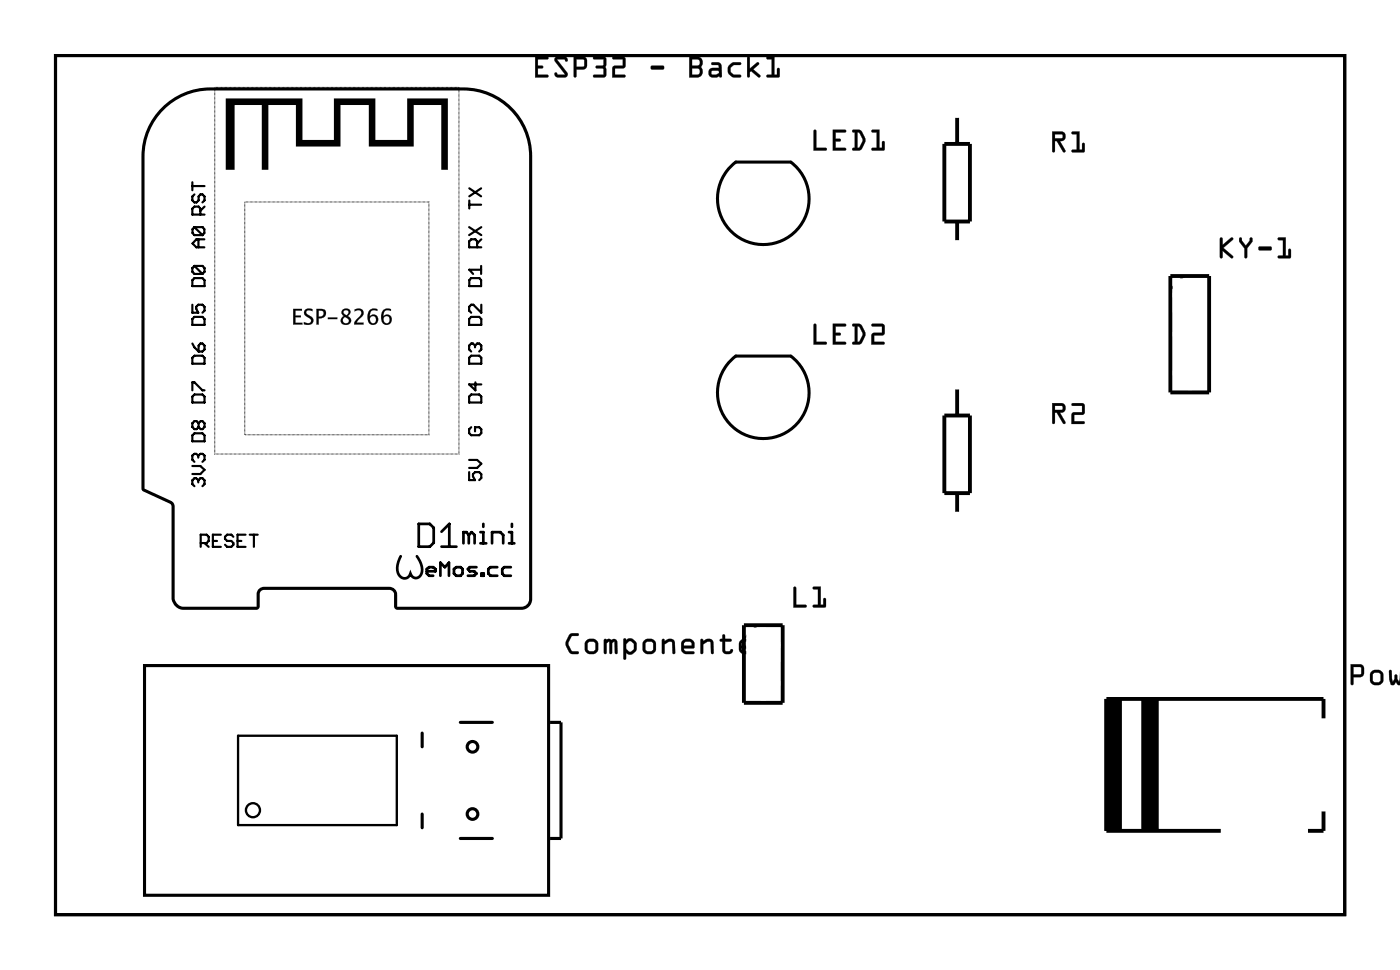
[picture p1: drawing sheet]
<svg xmlns="http://www.w3.org/2000/svg" width="92mm" height="63mm" viewBox="0 0 92 63" stroke-linecap="round" stroke-linejoin="round" font-family="sans-serif">
<g fill="none" stroke="#000" stroke-width=".2">
<path d="M3.6 3.6h84.5v56.3h-84.5zM47.8 11l.4-.4h3.6a3 3 0 0 1 .5 4.3 3 3 0 0 1-4.2 .4 3 3 0 0 1-.3-4.3zM47.8 23.7l.4-.4h3.6a3 3 0 0 1 .5 4.3 3 3 0 0 1-4.2 .4 3 3 0 0 1-.3-4.3zM9.5 43.6h26.4v15h-26.4zM27.7 48v.9M27.7 53.3v.9M30.2 54.9h2.1M30.2 47.3h2.1M36 47.3h.8v7.6h-.8"/>
<circle cx="31" cy="53.3" r=".35"/>
<circle cx="31" cy="48.9" r=".35"/>
</g>
<g fill="#000">
<path d="M14.8 6.4h5v2.8h2.1v-2.8h2.7v2.8h2.1v-2.8h2.6v4.7h-.4v-4.2h-1.8v2.7h-2.9v-2.7h-1.9v2.7h-2.9v-2.7h-1.8v4.2h-.4v-4.2h-1.8v4.2h-.6z"/>
<path d="M3.6 3.6h84.5v56.3h-84.5zM3.6 3.6v56.3h84.5v-56.3z"/>
<path d="M11 6.9a4.3 4.3 0 0 1 2.8-1h16.6a4.3 4.3 0 0 1 4.3 4.3v29l-.1 .3-.2 .2h-.2h-8.2l-.1-1-.1-.2-.3-.1h-8.2l-.4 .2-.1 1.1h-4.8h-.2l-.2-.2-.2-.3v-6.2l-.2-.2-1.7-.8v-21.8a4.3 4.3 0 0 1 1.5-3.3zM10.3 7.3a4.5 4.5 0 0 0-1 2.9v21.8l.1 .2 1.8 .9v6.1a.83 .83 0 0 0 .8 .7h4.8l.2-.2 .1-1 .2-.1h8.2l.3 .2v.9l.2 .2h8.2a.71 .71 0 0 0 .7-.7v-29a4.5 4.5 0 0 0-4.5-4.5h-16.6a4.5 4.5 0 0 0-3.5 1.6z"/>
<path d="M35.1 3.7h.7a.1 .1 0 0 1 .1 .1 .1 .1 0 0 1-.1 .1h-.6v.4h.3a.1 .1 0 0 1 .1 .1 .1 .1 0 0 1-.1 .1h-.3v.4h.6a.1 .1 0 0 1 .1 .1 .1 .1 0 0 1-.1 .1h-.7zM35.1 3.7v1.4h.8v-.2h-.7v-.4h.3l.1-.1-.1-.1h-.3v-.4h.6l.1-.1zM36.4 3.8l.7-.1 .1 .2a.13 .13 0 0 1-.1 .1 .13 .13 0 0 1-.1-.1h-.5l.7 .8a.21 .21 0 0 1 0 .3 .21 .21 0 0 1-.2 .1h-.5l-.2-.3a.13 .13 0 0 1 .2 0 .13 .13 0 0 1 .1 .1h.4l-.6-.9zM36.4 3.8v.2l.6 .9h-.4l-.2-.1v.1l.2 .2 .5-.1 .1-.2-.7-.9h.5l.1 .1 .1-.1-.2-.2zM37.6 3.7h.7l.2 .3-.1 .5-.6 .1v.4a.1 .1 0 0 1-.1 .1 .1 .1 0 0 1-.1-.1zM37.6 3.7v1.3l.1 .1 .1-.1v-.5h.6v-.5l-.1-.3zM37.8 3.9v.5l.4-.1v-.4zM37.8 3.9h.5v.5h-.5zM38.9 3.7h.6l.2 .2v.5v.6l-.2 .1h-.6a.1 .1 0 0 1-.1-.1 .1 .1 0 0 1 .1-.1h.6v-.4h-.4a.1 .1 0 0 1-.1-.1 .1 .1 0 0 1 .1-.1h.4v-.4h-.6zM38.9 3.7v.2h.7l-.1 .4h-.4l-.1 .1 .1 .1h.4l.1 .4h-.7v.1h.7l.1-.1-.1-.5 .1-.6-.2-.1zM40.1 3.7h.7l.2 .1-.1 .6-.6 .1v.4h.6a.1 .1 0 0 1 .1 .1 .1 .1 0 0 1-.1 .1h-.8l.1-.8h.6v-.4h-.6zM40.1 3.7l.1 .2h.6v.4l-.6 .1-.1 .7h.8v-.2h-.6v-.4l.6-.1 .1-.6-.2-.1zM42.7 4.3h.7l.1 .2-.1 .1h-.7l-.1-.1zM42.7 4.3v.2h.7h.1l-.1-.2zM45.2 3.7h.5a.4 .4 0 0 1 .3 .3 .4 .4 0 0 1-.1 .4l.1 .3a.37 .37 0 0 1-.3 .4h-.5zM45.2 3.7v1.4h.5a.39 .39 0 0 0 .3-.3 .39 .39 0 0 0-.1-.4 .39 .39 0 0 0 .1-.4 .39 .39 0 0 0-.3-.3zM45.3 4.5v.4h.4a.2 .2 0 0 0 .1-.2 .2 .2 0 0 0-.1-.2zM45.3 4.5h.4a.22 .22 0 0 1 .2 .2 .22 .22 0 0 1-.2 .2h-.4zM45.3 3.9v.4h.4a.2 .2 0 0 0 .1-.2 .2 .2 0 0 0-.1-.2zM45.3 3.9h.4a.22 .22 0 0 1 .2 .2 .22 .22 0 0 1-.2 .2h-.4zM46.6 4.1h.4h.2l.1 .9a.09 .09 0 0 1-.1 .1 .09 .09 0 0 1-.1-.1l-.4 .1a.32 .32 0 0 1-.3-.3 .32 .32 0 0 1 .3-.4l.4 .1v-.2h-.5zM46.6 4.1l.1 .1 .4 .1v.2h-.4a.31 .31 0 0 0-.3 .3 .31 .31 0 0 0 .3 .3l.4-.1h.2v-.7l-.2-.2zM46.6 4.7l.1 .2h.2l.2-.1-.1-.2zM46.6 4.6h.5v.2l-.2 .1h-.3zM47.8 4.3l.2-.2h.5a.1 .1 0 0 1 .1 .1 .1 .1 0 0 1-.1 .1h-.4l-.2 .2v.2l.1 .2h.5a.1 .1 0 0 1 .1 .1 .1 .1 0 0 1-.1 .1l-.6-.1a.51 .51 0 0 1-.1-.7zM47.8 4.3l-.1 .2 .1 .4 .2 .1h.5v-.1h-.4l-.2-.2v-.3l.1-.1 .5-.1v-.1h-.5zM49 3.7l.1 .1v.7l.5-.4a.09 .09 0 0 1 .1 0 .09 .09 0 0 1 0 .1l-.4 .3 .5 .4a.1 .1 0 0 1 0 .1 .1 .1 0 0 1-.1 .1l-.5-.4h-.1v.3a.1 .1 0 0 1-.1 .1 .1 .1 0 0 1-.1-.1zM49 3.7v1.3h.1v-.3l.1-.1 .6 .5v-.2l-.5-.4 .4-.4h-.1l-.5 .4v-.7zM50.2 3.7h.5v1.2h.2v-.4a.1 .1 0 0 1 .1-.1 .1 .1 0 0 1 .1 .1v.5l-.8 .1a.1 .1 0 0 1-.1-.1 .1 .1 0 0 1 .1-.1h.3v-1h-.3zM50.2 3.7l.1 .2h.3v1h-.3l-.1 .1 .8 .1v-.6h-.1v.4h-.2v-1.2z"/>
<path d="M35.1 3.7l.8 .1-.1 .1h-.6v.4h.3l.1 .1-.1 .1h-.3v.4h.7v.2h-.8zM36.4 3.8l.6-.1 .2 .2-.1 .1-.1-.1h-.5l.7 .9-.1 .3h-.5l-.3-.2 .1-.2 .1 .2h.5l-.6-.9zM37.6 3.7h.7l.2 .3-.1 .5-.6 .1v.4l-.1 .1-.1-.1zM37.8 3.9v.5l.5-.1v-.4zM38.9 3.7h.6l.2 .1v.6v.5l-.1 .2-.7-.1v-.1h.6v-.4h-.4l-.1-.1 .1-.1h.4v-.4h-.6zM40.1 3.7h.7l.2 .1-.1 .6-.6 .1v.4h.6v.2h-.8l.1-.7 .6-.1v-.4h-.6zM42.7 4.3h.7l.1 .2-.1 .1h-.7l-.1-.1zM45.2 3.7h.5a.39 .39 0 0 1 .3 .3 .39 .39 0 0 1-.1 .4l.1 .3a.36 .36 0 0 1-.3 .4h-.5zM45.3 4.5v.4h.4a.21 .21 0 0 0 .2-.2 .21 .21 0 0 0-.2-.2zM45.3 3.9v.4h.4a.21 .21 0 0 0 .2-.2 .21 .21 0 0 0-.2-.2zM46.6 4.1h.5l.2 .2v.7h-.2l-.4 .1a.31 .31 0 0 1-.3-.3 .31 .31 0 0 1 .3-.4l.4 .1v-.2l-.4-.1zM46.6 4.6l.1 .3h.2l.2-.1v-.2zM47.8 4.3l.2-.2h.6l-.1 .1-.4 .1-.2 .1v.3l.1 .2h.6l-.1 .2h-.4a.49 .49 0 0 1-.3-.8zM49 3.7l.1 .1v.7l.5-.4h.1l-.4 .4 .5 .4v.2l-.6-.4h-.1v.3h-.1zM50.2 3.7h.5v1.2h.2v-.4h.1v.6l-.8-.1 .1-.1h.3v-1h-.3z"/>
<path d="M53.3 8.5l.2 .1v1.1h.6a.1 .1 0 0 1 .1 .1 .1 .1 0 0 1-.1 .1h-.8zM53.3 8.5v1.4l.8-.1v-.1h-.6v-1.1zM54.6 8.5h.7a.1 .1 0 0 1 .1 .1 .1 .1 0 0 1-.1 .1h-.6v.4h.3a.1 .1 0 0 1 .1 .1 .1 .1 0 0 1-.1 .1h-.3v.4h.6a.1 .1 0 0 1 .1 .1 .1 .1 0 0 1-.1 .1h-.7zM54.6 8.5v1.4l.8-.1v-.1h-.7v-.4l.3-.1h.1l-.1-.1h-.3v-.4h.6l.1-.1zM55.8 8.5h.6l.3 .7-.3 .6-.5 .1a.1 .1 0 0 1-.1-.1 .1 .1 0 0 1 .1-.1h.1v-1l-.2-.1zM55.9 8.5v.1l.1 .1v1h-.1l-.1 .1h.5l.4-.4v-.4l-.3-.5zM56.2 8.7v1l.1-.1 .2-.4-.2-.5zM56.2 8.7h.1l.2 .5-.3 .5zM57.1 8.5h.5v1.2h.2v-.4a.1 .1 0 0 1 .1-.1 .1 .1 0 0 1 .1 .1l-.1 .5-.7 .1a.1 .1 0 0 1-.1-.1 .1 .1 0 0 1 .1-.1h.2v-1h-.3zM57.1 8.5v.2h.3v1h-.3v.1h.8v-.6l-.1 .1v.4h-.2v-1.2z"/>
<path d="M53.3 8.5l.2 .1v1.1h.6v.1l-.8 .1zM54.6 8.5h.8l-.1 .2h-.6v.4h.3l.1 .1-.1 .1h-.3v.4h.7v.1l-.8 .1zM55.9 8.5h.5a.8 .8 0 0 1 .1 1.2l-.2 .1h-.5l.1-.1h.1v-1l-.1-.1zM56.2 8.7v1l.3-.5-.2-.5zM57.1 8.5h.5v1.2h.2v-.4l.1-.1v.6h-.8v-.1h.3v-1h-.3z"/>
<path d="M68.9 8.6h.6a.32 .32 0 0 1 .3 .4 .32 .32 0 0 1-.4 .2l.4 .6a.1 .1 0 0 1 0 .2 .11 .11 0 0 1-.2-.1l-.4-.7h-.1v.7a.1 .1 0 0 1-.1 .1 .1 .1 0 0 1-.1-.1zM68.9 8.6l.1 1.4 .1-.1v-.7h.1l.4 .7h.2l-.4-.7a.31 .31 0 0 0 .4-.2 .31 .31 0 0 0-.3-.4zM69.1 8.8v.3l.5-.1v-.2zM69.1 8.8h.5v.2l-.5 .1zM70.2 8.6h.5v1.2h.2v-.4a.1 .1 0 0 1 .1-.1 .1 .1 0 0 1 .1 .1l-.1 .6h-.7a.1 .1 0 0 1-.1-.1 .1 .1 0 0 1 .1-.1h.2v-1h-.3zM70.2 8.6l.1 .2h.3v1h-.3l-.1 .1 .8 .1v-.6h-.1v.4h-.2v-1.2z"/>
<path d="M68.9 8.6h.6a.31 .31 0 0 1 .3 .4 .31 .31 0 0 1-.4 .2l.4 .7-.1 .1-.5-.8h-.1v.7l-.1 .1zM69.1 8.8v.3l.5-.1v-.2zM70.2 8.6h.5v1.2h.2v-.4h.1v.6l-.8-.1 .1-.1h.2v-1h-.2z"/>
<path d="M79.9 15.6h.2v.4l.5-.4a.1 .1 0 0 1 .2 0 .09 .09 0 0 1 0 .1l-.7 .5 .7 .5a.1 .1 0 0 1 0 .2 .1 .1 0 0 1-.2 0l-.5-.5v.4a.1 .1 0 0 1-.1 .1 .1 .1 0 0 1-.1-.1zM80 15.6l-.1 1.3h.2v-.5l.6 .5 .1-.1-.7-.6 .7-.6h-.2l-.5 .5v-.5zM81.2 15.6h.1l.1 .2 .2 .3 .3-.3v-.2a.1 .1 0 0 1 .1-.1 .1 .1 0 0 1 .1 .1v.2l-.4 .5v.5a.1 .1 0 0 1-.1 .1 .1 .1 0 0 1-.1-.1v-.5l-.3-.5zM81.2 15.6v.2l.3 .5v.5l.1 .1 .1-.6 .4-.5-.1-.2h-.1v.2l-.3 .3-.2-.3-.1-.2zM82.5 16.2l.7-.1 .1 .2-.1 .1h-.7l-.1-.1zM82.5 16.2v.2h.7l.1-.1-.1-.2zM83.7 15.6l.5-.1v1.2h.2v-.3a.1 .1 0 0 1 .1-.1 .1 .1 0 0 1 .1 .1v.5h-.8a.1 .1 0 0 1-.1-.1 .1 .1 0 0 1 .1-.1h.3v-1h-.3zM83.7 15.6l.1 .1h.3v1h-.3l-.1 .2h.8v-.6h-.1v.4h-.2v-1.2z"/>
<path d="M79.9 15.6h.2v.4l.5-.4h.2l-.7 .6 .7 .6-.1 .1-.6-.5v.5h-.2zM81.2 15.6h.1l.1 .2 .2 .3 .3-.3v-.2h.1l.1 .2-.4 .5v.6l-.2-.1v-.5l-.3-.5zM82.5 16.2l.7-.1 .1 .2-.1 .1h-.7v-.1zM83.7 15.6l.5-.1v1.2h.2v-.4h.1v.6h-.8l.1-.2h.3v-1h-.3z"/>
<path d="M19.2 20.2h.6v.1h-.4v.4h.3v.1h-.3v.3h.4v.2h-.6zM19.2 20.2v1h.6v-.1h-.5v-.3h.4v-.1h-.4v-.4h.5v-.1zM20 20.3l.2-.1h.3v.2l-.3-.1-.1 .1 .1 .2a.33 .33 0 0 1 .3 .4 .33 .33 0 0 1-.4 .3l-.2-.1v-.1l.3 .1a.17 .17 0 0 0 .2-.2 .17 .17 0 0 0-.2-.2l-.3-.2zM20 20.3l-.1 .2 .3 .3a.18 .18 0 0 1 .2 .2 .18 .18 0 0 1-.2 .2l-.3-.1v.1a.34 .34 0 0 0 .5 0 .34 .34 0 0 0 0-.4l-.1-.1a.2 .2 0 0 1-.2-.2 .2 .2 0 0 1 .1-.2l.3 .1v-.2zM20.7 20.2a.54 .54 0 0 1 .6 .2 .37 .37 0 0 1 0 .3 .37 .37 0 0 1-.4 .1v.5h-.2zM20.7 20.2v1h.2v-.4a.33 .33 0 0 0 .4-.1 .33 .33 0 0 0-.1-.5zM20.9 20.3v.4a.21 .21 0 0 0 .3-.2 .21 .21 0 0 0-.3-.2zM20.9 20.3a.23 .23 0 0 1 .3 .2 .23 .23 0 0 1-.3 .2zM21.5 20.8h.6v.1h-.6zM21.5 20.8v.1h.6v-.1zM22.5 20.3l.2-.1 .2 .1 .1 .1-.2 .3 .2 .1a.32 .32 0 0 1-.3 .5 .32 .32 0 0 1-.3-.5l.1-.1-.1-.2zM22.5 20.3l-.1 .2 .1 .2-.1 .1a.31 .31 0 0 0 .3 .5 .31 .31 0 0 0 .2-.5l-.1-.1 .2-.3-.1-.1-.2-.1zM22.5 20.3v.2l.2 .1 .1-.2zM22.5 20.5a.2 .2 0 0 1 .4 0 .2 .2 0 0 1-.4 0zM22.4 21a.2 .2 0 0 0 .4 0 .2 .2 0 0 0-.4 0zM22.5 20.8a.21 .21 0 0 1 .3 0 .21 .21 0 0 1 0 .3 .21 .21 0 0 1-.3 0zM23.2 20.3a.35 .35 0 0 1 .6 0 .35 .35 0 0 1-.2 .5l-.2 .3h.4v.2h-.6v-.2l.5-.6-.1-.2-.4 .1zM23.2 20.3v.1l.4-.1 .1 .2-.5 .6v.1h.6v-.1h-.4l.2-.2a.34 .34 0 0 0 .2-.5 .34 .34 0 0 0-.6-.1zM24.2 20.3l.3-.1h.2v.2a.3 .3 0 0 0-.4 .1l-.1 .2a.33 .33 0 0 1 .5 0 .33 .33 0 0 1 0 .5 .34 .34 0 0 1-.4 .1 .34 .34 0 0 1-.2-.3v-.4zM24.2 20.3a.57 .57 0 0 0 .2 1 .32 .32 0 0 0 .4-.5 .32 .32 0 0 0-.6-.1v-.2a.31 .31 0 0 1 .5-.1v-.2h-.2zM24.2 20.9a.21 .21 0 0 0 .4 0 .21 .21 0 0 0-.4 0zM24.2 20.9a.23 .23 0 0 1 .4 0 .23 .23 0 0 1-.4 0zM25.1 20.3l.3-.1h.2v.2a.3 .3 0 0 0-.4 .1l-.1 .2a.33 .33 0 0 1 .5 0 .33 .33 0 0 1 0 .5 .34 .34 0 0 1-.4 .1 .34 .34 0 0 1-.2-.3v-.4zM25.1 20.3a.57 .57 0 0 0 .2 1 .32 .32 0 0 0 .4-.5 .32 .32 0 0 0-.6-.1v-.2a.31 .31 0 0 1 .5-.1v-.2h-.2zM25.1 20.9a.21 .21 0 0 0 .4 0 .21 .21 0 0 0-.4 0zM25.1 20.9a.23 .23 0 0 1 .4 0 .23 .23 0 0 1-.4 0z"/>
<path d="M19.2 20.2h.6v.1h-.4v.4h.3v.1h-.3v.3h.4v.1h-.6zM20 20.3l.1-.1a.25 .25 0 0 1 .4 .2l-.3-.1-.1 .1v.1a.46 .46 0 0 1 .3 .7l-.3 .1-.2-.1v-.1l.3 .1a.2 .2 0 0 0 .2-.3 .2 .2 0 0 0-.2-.1l-.3-.2zM20.7 20.2a.53 .53 0 0 1 .6 .2 .37 .37 0 0 1-.4 .4v.4h-.2zM20.9 20.3v.4a.22 .22 0 0 0 .3-.2 .22 .22 0 0 0-.3-.2zM21.5 20.8h.6v.1h-.6zM22.5 20.3l.2-.1 .2 .1 .1 .1-.2 .3 .1 .1a.32 .32 0 0 1-.2 .5 .32 .32 0 0 1-.3-.5l.1-.1-.1-.2zM22.5 20.3v.2l.2 .1 .1-.2zM22.5 20.8a.2 .2 0 0 0 0 .3 .2 .2 0 0 0 .3 0 .2 .2 0 0 0-.1-.3zM23.2 20.3a.35 .35 0 0 1 .6 0 .35 .35 0 0 1-.2 .6l-.2 .2h.4v.1h-.6v-.1l.5-.6-.1-.2-.4 .1zM24.2 20.3l.3-.1h.2v.2a.31 .31 0 0 0-.4 .1l-.1 .2a.34 .34 0 0 1 .5 .1 .34 .34 0 0 1-.2 .5 .34 .34 0 0 1-.4-.3zM24.2 20.9a.22 .22 0 0 0 .4 0 .22 .22 0 0 0-.4 0zM25.1 20.3l.3-.1h.2v.2a.31 .31 0 0 0-.5 .1v.2a.34 .34 0 0 1 .5 .1 .34 .34 0 0 1-.2 .5 .34 .34 0 0 1-.4-.3zM25.1 20.9a.22 .22 0 0 0 .4 0 .22 .22 0 0 0-.4 0z"/>
<path d="M52 38.4l.2 .1v1.1h.6a.1 .1 0 0 1 .1 .1 .1 .1 0 0 1-.1 .1h-.8zM52 38.4v1.4h.8v-.2h-.6v-1.1zM53.3 38.4h.5v1.2h.1v-.4a.1 .1 0 0 1 .1-.1 .1 .1 0 0 1 .1 .1v.5l-.8 .1a.1 .1 0 0 1-.1-.1 .1 .1 0 0 1 .1-.1h.3v-1h-.3zM53.3 38.4v.2h.3v1h-.3v.1l.8 .1v-.6h-.1l-.1 .4h-.1v-1.2z"/>
<path d="M52 38.4l.2 .1v1.1h.6v.2h-.8zM53.3 38.4h.5v1.2h.1v-.4h.2v.6l-.8-.1v-.1h.3v-1h-.3z"/>
<path d="M53.3 21.2l.2 .1v1.1h.6a.1 .1 0 0 1 .1 .1 .1 .1 0 0 1-.1 .1h-.8zM53.3 21.2v1.4l.8-.1v-.1h-.6v-1.1zM54.6 21.2h.7a.1 .1 0 0 1 .1 .1 .1 .1 0 0 1-.1 .1h-.6v.4h.3a.1 .1 0 0 1 .1 .1 .1 .1 0 0 1-.1 .1h-.3v.4h.6a.1 .1 0 0 1 .1 .1 .1 .1 0 0 1-.1 .1h-.7zM54.6 21.2v1.4l.8-.1v-.1h-.7v-.4l.3-.1h.1l-.1-.1h-.3v-.4h.6l.1-.1zM55.8 21.2h.6l.3 .7-.3 .6-.5 .1a.1 .1 0 0 1-.1-.1 .1 .1 0 0 1 .1-.1h.1v-1l-.2-.1zM55.9 21.2v.1l.1 .1v1h-.1l-.1 .1h.5l.4-.4v-.4l-.3-.5zM56.2 21.4v1l.1-.1 .2-.4-.2-.5zM56.2 21.4h.1l.2 .5-.3 .5zM57.1 21.2h.7l.2 .1-.1 .6-.6 .1v.4h.6a.1 .1 0 0 1 .1 .1 .1 .1 0 0 1-.1 .1h-.8v-.8h.7v-.4h-.7zM57.1 21.2v.2h.7v.4h-.6l-.1 .8 .8-.1v-.1h-.6v-.4l.6-.1v-.6l-.1-.1z"/>
<path d="M53.3 21.2l.2 .1v1.1h.6v.1l-.8 .1zM54.6 21.2h.8l-.1 .2h-.6v.4h.3l.1 .1-.1 .1h-.3v.4h.7v.1l-.8 .1zM55.9 21.2h.5a.8 .8 0 0 1 .1 1.2l-.2 .1h-.5l.1-.1h.1v-1l-.1-.1zM56.2 21.4v1l.3-.5-.2-.5zM57.1 21.2h.7l.1 .1v.6l-.6 .1v.4h.6v.1l-.8 .1v-.8h.7v-.4h-.7z"/>
<path d="M68.9 26.4h.6a.32 .32 0 0 1 .3 .4 .32 .32 0 0 1-.4 .2l.4 .6a.1 .1 0 0 1 0 .2 .11 .11 0 0 1-.2-.1l-.4-.7h-.1v.7a.1 .1 0 0 1-.1 .1 .1 .1 0 0 1-.1-.1zM68.9 26.4l.1 1.3h.1v-.7h.1l.4 .7h.2l-.4-.7a.31 .31 0 0 0 .4-.2 .31 .31 0 0 0-.3-.4zM69.1 26.6v.2h.5v-.2zM69.1 26.6h.5v.2h-.5zM70.2 26.4h.7l.2 .1-.1 .6-.6 .1v.4h.6a.1 .1 0 0 1 .1 .1 .1 .1 0 0 1-.1 .1h-.8v-.8h.7v-.4h-.7zM70.2 26.4l.1 .2h.6v.4h-.6l-.1 .8 .8-.1v-.1h-.6v-.4l.6-.1v-.6l-.1-.1z"/>
<path d="M68.9 26.4h.6a.31 .31 0 0 1 .3 .4 .31 .31 0 0 1-.4 .2l.4 .7h-.1l-.5-.7h-.1v.7h-.1zM69.1 26.6v.2h.5v-.2zM70.2 26.4h.7l.2 .1-.1 .6-.6 .1v.4h.6v.1l-.8 .1 .1-.8h.6v-.4h-.6z"/>
<path d="M37.3 41.5l.5-.1a.1 .1 0 0 1 .1 .1 .1 .1 0 0 1-.1 .1l-.3 .1-.3 .4 .3 .5h.3a.1 .1 0 0 1 .1 .1 .1 .1 0 0 1-.1 .1h-.4l-.3-.5v-.3zM37.3 41.5l-.2 .5a.83 .83 0 0 0 .3 .8h.4l.1-.1-.4-.1-.3-.4v-.2l.3-.4h.4v-.1h-.4zM38.3 42.3a.51 .51 0 0 1 1 0 .51 .51 0 0 1-1 0zM38.3 42.3a.5 .5 0 0 0 1 0 .5 .5 0 0 0-1 0zM38.5 42.1v.5h.1h.4v-.5l-.4-.1zM38.5 42.1l.4-.1 .1 .1v.4l-.1 .1h-.3h-.1zM39.6 41.8h.3l.2 .1a.21 .21 0 0 1 .2-.1 .21 .21 0 0 1 .1 .2l.1 .7a.1 .1 0 0 1-.1 .1 .1 .1 0 0 1-.1-.1l-.1-.7-.1 .1v.6a.1 .1 0 0 1-.1 .1 .1 .1 0 0 1-.1-.1v-.7l-.2 .1 .1 .6a.1 .1 0 0 1-.1 .1 .1 .1 0 0 1-.1-.1zM39.6 41.9v.9l.1-.1v-.6l.2-.1 .1 .8h.1v-.7l.1-.1 .1 .7 .1 .1v-.8a.21 .21 0 0 0-.1-.2 .21 .21 0 0 0-.2 .1l-.2-.1zM40.9 41.8h.1v.1l.2-.1h.2l.2 .2 .1 .2a.5 .5 0 0 1-.2 .6l-.3 .1-.2-.2v.4a.1 .1 0 0 1-.1 .1 .1 .1 0 0 1-.1-.1zM40.9 41.8v1.3v.1l.1-.1v-.4l.2 .1h.3l.2-.2v-.4l-.3-.4h-.2l-.2 .1v-.1zM41.2 42l-.2 .2v.3l.3 .2 .2-.2v-.3l-.2-.2zM41.2 42h.1l.2 .2v.3l-.2 .2-.3-.2v-.3zM42.1 42.3a.51 .51 0 0 1 1 0 .51 .51 0 0 1-1 0zM42.1 42.3a.5 .5 0 0 0 1 0 .5 .5 0 0 0-1 0zM42.3 42.1v.5h.1h.4l-.1-.5-.3-.1zM42.3 42.1l.3-.1 .2 .1v.4l-.1 .1h-.3h-.1zM43.4 41.8h.1v.2a.39 .39 0 0 1 .7 .1v.6a.09 .09 0 0 1 0 .1 .09 .09 0 0 1-.1-.1l-.1-.6-.2-.1-.3 .2 .1 .5a.1 .1 0 0 1-.1 .1 .1 .1 0 0 1-.1-.1zM43.4 41.9v.9l.1-.1v-.5l.3-.2h.2l.1 .8h.1v-.7a.32 .32 0 0 0-.5-.2l-.2 .1v-.1zM44.7 41.9l.3-.1h.2l.2 .1 .1 .2v.3h-.7l.1 .2h.5a.1 .1 0 0 1 .1 .1 .1 .1 0 0 1-.1 .1h-.5l-.2-.1-.1-.2zM44.7 42l-.1 .5 .1 .2 .2 .1h.6l-.1-.1-.5-.1-.1-.1v-.1h.7v-.3l-.1-.2-.2-.1h-.2zM44.8 42.1v.2h.5l-.1-.3zM44.8 42.1l.4-.1 .1 .3h-.5zM45.9 41.8h.1l.1 .2a.39 .39 0 0 1 .6 .1l.1 .6a.09 .09 0 0 1-.1 .1 .09 .09 0 0 1-.1-.1v-.6l-.2-.1-.3 .2v.5a.1 .1 0 0 1-.1 .1 .1 .1 0 0 1-.1-.1zM45.9 41.9v.9l.2-.1v-.5l.2-.2h.3v.8h.1v-.7a.32 .32 0 0 0-.5-.2l-.1 .1-.1-.1zM47.3 41.5l.2 .1v.2h.3a.1 .1 0 0 1 .1 .1 .1 .1 0 0 1-.1 .1h-.3v.6h.3l.1-.1h.1a.21 .21 0 0 1 0 .3 .21 .21 0 0 1-.2 0h-.3l-.2-.1v-.7l-.2-.1 .2-.1zM47.4 41.6l-.1 .2-.1 .1 .1 .1v.6a.37 .37 0 0 0 .4 .2 .37 .37 0 0 0 .3-.2l-.1-.1-.1 .1h-.3v-.6h.4v-.1l-.1-.1h-.3v-.2zM48.5 41.9l.2-.1h.3l.2 .1 .1 .2v.3h-.7l.1 .2h.5a.1 .1 0 0 1 .1 .1 .1 .1 0 0 1-.1 .1h-.5l-.2-.1-.1-.2zM48.5 42l-.1 .5 .1 .2 .2 .1h.6l-.1-.1-.5-.1-.1-.1v-.1h.7v-.3l-.1-.2-.2-.1h-.3zM48.6 42.1v.2h.5l-.1-.3zM48.6 42.1l.4-.1 .1 .3h-.5zM49.7 41.5l.5-.1v1.2h.2v-.3a.1 .1 0 0 1 .1-.1 .1 .1 0 0 1 .1 .1l-.1 .5h-.7a.1 .1 0 0 1-.1-.1 .1 .1 0 0 1 .1-.1h.2v-1h-.3zM49.7 41.5v.1h.3v1l-.3 .1v.1h.8v-.6l-.1 .1v.3h-.2v-1.1z"/>
<path d="M37.3 41.5h.2h.4v.1h-.4l-.3 .5 .3 .5h.4v.2h-.1a.6 .6 0 0 1-.7-.6v-.2zM38.3 42.3a.5 .5 0 0 1 1 0 .5 .5 0 0 1-1 0zM38.5 42.1v.5h.1h.3l.1-.1v-.4l-.1-.1zM39.6 41.9h.8v.9h-.1l-.1-.8-.1 .1v.7h-.2v-.8l-.2 .1v.7h-.1zM40.9 41.8h.1v.1l.2-.1h.2l.3 .3a.54 .54 0 0 1-.4 .8l-.3-.2v.4h-.2zM41.2 42l-.2 .2v.3l.3 .2 .2-.2v-.3l-.2-.2zM42.1 42.3a.5 .5 0 0 1 1 0 .5 .5 0 0 1-1 0zM42.3 42.1v.5h.1h.3l.1-.1v-.4l-.2-.1zM43.4 41.9h.1v.1a.38 .38 0 0 1 .4-.2 .38 .38 0 0 1 .3 .3v.7h-.1l-.1-.7-.2-.1-.3 .2v.6h-.1zM44.7 42l.3-.2h.2l.2 .1 .1 .2v.3l-.7 .1 .1 .1h.5l.1 .2h-.6l-.2-.1-.1-.2zM44.8 42.1v.2h.5l-.1-.3zM45.9 41.9h.1l.1 .1a.38 .38 0 0 1 .3-.2 .38 .38 0 0 1 .3 .3v.7h-.1v-.7l-.2-.1-.3 .2v.6h-.2zM47.4 41.6h.1v.2h.4v.1v.1h-.4v.6h.3l.1-.1h.1a.35 .35 0 0 1-.3 .4 .35 .35 0 0 1-.4-.3v-.6l-.1-.1 .1-.1zM48.5 42l.2-.2h.3l.2 .1 .1 .2v.3l-.7 .1 .1 .1h.5l.1 .2h-.6l-.2-.1-.1-.2zM48.6 42.1v.2h.5l-.1-.3zM49.7 41.5h.5v1.1h.2v-.4h.1v.6h-.8v-.2h.3v-1h-.3z"/>
<path d="M88.5 43.5h.7l.2 .3-.1 .5h-.6v.5a.1 .1 0 0 1-.1 .1 .1 .1 0 0 1-.1-.1zM88.5 43.5v1.3h.1h.1v-.5l.6-.1 .1-.4-.2-.3zM88.7 43.7v.5l.5-.1v-.4zM88.7 43.7h.5v.4l-.5 .1zM89.7 44.4a.51 .51 0 0 1 1 0 .51 .51 0 0 1-1 0zM89.7 44.4a.5 .5 0 0 0 1 0 .5 .5 0 0 0-1 0zM90 44.1v.5l.1 .1 .3-.1v-.5l-.3-.1zM90 44.1l.3-.1 .1 .1 .1 .4-.1 .2h-.3l-.2-.1zM91 43.9h.2l.1 .7 .1-.4a.1 .1 0 0 1 .1-.1 .1 .1 0 0 1 .1 .1l.1 .4 .1-.8v1h-.2l-.1-.2-.2 .2h-.2l-.1-.3zM91 43.9v.6l.1 .3h.2l.2-.2 .1 .2h.2v-.9l-.1 .8-.2-.5-.3 .5v-.8zM91.8 43.8v1.1zM91.8 43.9v.9zM91.8 44v.3zM91.8 44v.3zM91.8 43.8v1.1zM91.8 43.9v.9zM91.8 43.8v1.4zM91.8 43.8v1.4zM91.8 44v.7zM91.8 44v.7zM91.8 43.5v1.4zM91.8 43.5v1.3zM91.8 43.8v1.1zM91.8 43.9v.9zM91.8 43.8v1.4zM91.8 43.9v1.3zM91.8 44v.6zM91.8 44v.6zM91.8 43.5v1.4zM91.8 43.5v1.3z"/>
<path d="M88.5 43.5h.7l.2 .3-.1 .5h-.6v.5h-.1h-.1zM88.7 43.7v.5l.5-.1v-.4zM89.7 44.3a.5 .5 0 0 1 1 0 .5 .5 0 0 1-1 0zM90 44.1v.5l.1 .1 .3-.1 .1-.1-.1-.4-.1-.1zM91 43.9h.2l.1 .7 .2-.4 .2 .4 .1-.7v.9h-.2l-.1-.2-.2 .2h-.2a.95 .95 0 0 1-.1-.9zM91.8 43.9v.9zM91.8 44v.3zM91.8 43.9v.9zM91.8 43.8v1.4zM91.8 44v.7zM91.8 43.5v1.3zM91.8 43.9v.9zM91.8 43.9v1.3zM91.8 44v.6zM91.8 43.5v1.3z"/>
</g>
<path d="M14.1 5.7h16v24h-16zM16 13.2h12.1v15.3h-12.1z" fill="none" stroke="#000" stroke-width=".07"/>
<g fill="none" stroke="#000" stroke-width=".14">
<path d="M12.6 12.2h.8M12.6 11.9v.6M12.6 18.3l.1-.1h.6l.1 .1v.4h-.8zM12.6 19.9v.6h.4l-.1-.4 .1-.2h.3l.1 .2v.2l-.1 .2M12.7 14.9l.6 .5M12.7 14.9h.6l.1 .1v.3l-.1 .1M12.7 14.9l-.1 .1v.3l.1 .1h.6M12.7 17.4l-.1 .1v.3l.1 .1h.6M12.7 12.7l-.1 .2v.2l.1 .2h.2l.1-.2v-.2l.1-.2h.2l.1 .2v.2l-.1 .2M12.7 17.4h.6l.1 .1v.3l-.1 .1M12.7 17.4l.6 .5M13 15.7v.5"/>
<path d="M13.4 15.7h-.5l-.3 .2 .3 .3h.5M13.4 14h-.8v-.3l.1-.2h.3l.1 .2v.3M13.4 13.5l-.3 .3M30.7 14.9l.8 .5M30.7 13.4h.8M30.7 13.1v.6M30.7 12.3l.8 .6M30.9 18.2h.5l.1 .1v.4h-.8v-.4zM31.3 16.2v-.4l-.2-.1h-.2l-.2 .1v.4h.8M31.5 17.4v.5M31.5 17.7h-.8l.3 .2M31.5 12.3l-.8 .6"/>
<path d="M31.5 15.7l-.2 .2M31.5 14.9l-.8 .5M31.5 19.9v.6l-.5-.6h-.1l-.2 .2v.2l.2 .2M12.6 23.4l.1-.1h.6l.1 .1v.4h-.8zM12.6 25.6v-.6h.1l.6 .6h.1M12.6 26l.1-.2h.6l.1 .2v.4h-.8zM12.6 28.5l.1-.1h.6l.1 .1v.4h-.8zM12.6 22.5l.4 .5M12.6 30.5h.5l.3 .3-.3 .2h-.5M12.7 20.7h.6l.1 .2v.4h-.8v-.4zM13 29.8l.1-.1 .3 .1v.3l-.1 .1M13 31.4l.1-.1h.2l.1 .1v.3l-.1 .1"/>
<path d="M13 29.8v.2M13 31.4v.2M13 29.8l-.1-.1-.3 .1v.3l.1 .1M13 31.4l-.1-.1-.3 .1v.3l.1 .1M13 27.7v.3M13 27.7l.1-.1 .3 .1v.3l-.1 .1-.3-.1M13 27.7l-.1-.1h-.2l-.1 .1v.3l.1 .1h.2l.1-.1M13.1 22.5h.2l.1 .1v.3l-.1 .1h-.3v-.4zM13.1 35.5h.4l.2-.1v-.3l-.2-.1h-.4v.8M13.4 35.5l.3 .3M13.9 35.4h.3M14.5 35h-.6v.8h.6"/>
<path d="M15.3 35.1l-.1-.1h-.3l-.2 .1v.2l.2 .1h.3l.1 .1-.1 .3h-.3l-.2-.1M15.6 35.4h.2M16.1 35h-.5v.8h.5M16.4 35h.5M16.6 35v.8M30.7 30.9v.5h.4l-.1-.4 .1-.1h.3l.1 .1v.3l-.1 .1M30.7 30.1h.6l.2 .3-.2 .2h-.6M30.9 20.7h.5l.1 .2v.4h-.8v-.4zM30.9 23.3h.5l.1 .1v.4h-.8v-.4zM30.9 25.8h.5l.1 .2v.4h-.8v-.4zM30.9 28l-.2 .1v.3l.2 .1h.5l.1-.1v-.3l-.1-.1h-.3v.2M31.1 22.6l.2-.1h.1l.1 .1v.3l-.1 .1"/>
<path d="M31.1 22.6v.1M31.1 22.6l-.1-.1-.3 .1v.3l.2 .1M31.1 25v.6l-.4-.4h.8"/>
</g>
<g fill="none" stroke="#000" stroke-width=".18">
<path d="M26.3 36.4l-.3 .6 .1 .5 .1 .2 .3 .2 .2-.1 .2-.3 .2 .3h.2l.2-.1 .1-.3v-.4l-.3-.6M27.4 34.3h.8l.2 .3v.9l-.2 .3h-.8zM28 37.4h.5v-.1l-.1-.2h-.3l-.1 .2v.2l.1 .2h.3M28.9 35.8h1M28.9 34.8l.5-.5v1.5M29.4 37.7v-.9l-.3 .3-.2-.3v.9M29.7 37.3l.2-.2h.3l.1 .2v.2l-.1 .2h-.3l-.2-.2zM30.7 35l-.1-.2h-.2v.8M30.7 35v.6M30.7 35l.2-.2 .2 .2v.6M31.2 37.1h-.4l-.1 .2 .1 .1h.3l.1 .1-.1 .2h-.4M31.5 34.8h.2v.8"/>
<path d="M31.5 35.6h.4M31.5 37.5h.2v.2h-.2zM31.7 34.3v.2M32.2 35.6v-.8h.6l.2 .2v.6M32.6 37.1h-.5l-.1 .2v.2l.1 .2h.5M33.3 34.8h.2v.8M33.3 35.6h.4M33.5 37.1h-.5l-.1 .2v.2l.1 .2h.5M33.5 34.3v.2"/>
</g>
<g fill="none" stroke="#000" stroke-width=".15">
<path d="M15.6 48.2h10.4v5.8h-10.4z"/>
<circle cx="16.6" cy="53" r=".46"/>
</g>
<g fill="none" stroke="#000" stroke-width=".25">
<path d="M61.9 9.4h1.6v5.1h-1.6zM62.7 7.6v1.8M62.7 14.5v1.3M76.7 18.1h2.5v7.6h-2.5zM61.9 27.2h1.6v5.1h-1.6zM62.7 25.4v1.8M62.7 32.3v1.3M48.7 40.9h2.6v5.1h-2.6zM72.6 45.8v8.6M72.7 45.8v8.6M72.9 45.8v8.6M73 45.8v8.6"/>
<path d="M73.1 45.8v8.6M73.2 45.8v8.6M73.4 45.8v8.6M74.9 45.8v8.6M75 45.8v8.6M75.2 45.8v8.6M75.3 45.8v8.6M75.4 45.8v8.6M75.5 45.8v8.6M75.7 45.8v8.6M75.8 45.8v8.6M86.7 47v-1.2h-14.2v8.6h7.5"/>
<path d="M86.7 53.1v1.3h-1"/>
</g>
<path d="M77.6 18.1l-.9 .9M49.6 40.9l-.9 .9" fill="none" stroke="#000" stroke-width=".13"/>
<circle cx="10.6" cy="13" r=".72" fill="#fff"/>
<circle cx="10.6" cy="13" r=".72" fill="none" stroke="#fff" stroke-width=".78" stroke-linecap="butt"/>
<circle cx="10.6" cy="15.5" r=".72" fill="#fff"/>
<circle cx="10.6" cy="15.5" r=".72" fill="none" stroke="#fff" stroke-width=".78" stroke-linecap="butt"/>
<circle cx="10.6" cy="18.1" r=".72" fill="#fff"/>
<circle cx="10.6" cy="18.1" r=".72" fill="none" stroke="#fff" stroke-width=".78" stroke-linecap="butt"/>
<circle cx="10.6" cy="20.6" r=".72" fill="#fff"/>
<circle cx="10.6" cy="20.6" r=".72" fill="none" stroke="#fff" stroke-width=".78" stroke-linecap="butt"/>
<circle cx="10.6" cy="23.1" r=".72" fill="#fff"/>
<circle cx="10.6" cy="23.1" r=".72" fill="none" stroke="#fff" stroke-width=".78" stroke-linecap="butt"/>
<circle cx="10.6" cy="25.7" r=".72" fill="#fff"/>
<circle cx="10.6" cy="25.7" r=".72" fill="none" stroke="#fff" stroke-width=".78" stroke-linecap="butt"/>
<circle cx="10.6" cy="28.2" r=".72" fill="#fff"/>
<circle cx="10.6" cy="28.2" r=".72" fill="none" stroke="#fff" stroke-width=".78" stroke-linecap="butt"/>
<circle cx="10.6" cy="30.8" r=".72" fill="#fff"/>
<circle cx="10.6" cy="30.8" r=".72" fill="none" stroke="#fff" stroke-width=".78" stroke-linecap="butt"/>
<circle cx="33.5" cy="30.8" r=".72" fill="#fff"/>
<circle cx="33.5" cy="30.8" r=".72" fill="none" stroke="#fff" stroke-width=".78" stroke-linecap="butt"/>
<circle cx="33.5" cy="28.2" r=".72" fill="#fff"/>
<circle cx="33.5" cy="28.2" r=".72" fill="none" stroke="#fff" stroke-width=".78" stroke-linecap="butt"/>
<circle cx="33.5" cy="25.7" r=".72" fill="#fff"/>
<circle cx="33.5" cy="25.7" r=".72" fill="none" stroke="#fff" stroke-width=".78" stroke-linecap="butt"/>
<circle cx="33.5" cy="23.1" r=".72" fill="#fff"/>
<circle cx="33.5" cy="23.1" r=".72" fill="none" stroke="#fff" stroke-width=".78" stroke-linecap="butt"/>
<circle cx="33.5" cy="20.6" r=".72" fill="#fff"/>
<circle cx="33.5" cy="20.6" r=".72" fill="none" stroke="#fff" stroke-width=".78" stroke-linecap="butt"/>
<circle cx="33.5" cy="18.1" r=".72" fill="#fff"/>
<circle cx="33.5" cy="18.1" r=".72" fill="none" stroke="#fff" stroke-width=".78" stroke-linecap="butt"/>
<circle cx="33.5" cy="15.5" r=".72" fill="#fff"/>
<circle cx="33.5" cy="15.5" r=".72" fill="none" stroke="#fff" stroke-width=".78" stroke-linecap="butt"/>
<circle cx="33.5" cy="13" r=".72" fill="#fff"/>
<circle cx="33.5" cy="13" r=".72" fill="none" stroke="#fff" stroke-width=".78" stroke-linecap="butt"/>
<circle cx="11.9" cy="57.4" r=".66" fill="#fff"/>
<circle cx="11.9" cy="57.4" r=".66" fill="none" stroke="#fff" stroke-width=".56"/>
<circle cx="11.9" cy="54.9" r=".66" fill="#fff"/>
<circle cx="11.9" cy="54.9" r=".66" fill="none" stroke="#fff" stroke-width=".56"/>
<circle cx="11.9" cy="52.4" r=".66" fill="#fff"/>
<circle cx="11.9" cy="52.4" r=".66" fill="none" stroke="#fff" stroke-width=".56"/>
<circle cx="11.9" cy="49.8" r=".66" fill="#fff"/>
<circle cx="11.9" cy="49.8" r=".66" fill="none" stroke="#fff" stroke-width=".56"/>
<circle cx="11.9" cy="47.3" r=".66" fill="#fff"/>
<circle cx="11.9" cy="47.3" r=".66" fill="none" stroke="#fff" stroke-width=".56"/>
<circle cx="11.9" cy="44.7" r=".66" fill="#fff"/>
<circle cx="11.9" cy="44.7" r=".66" fill="none" stroke="#fff" stroke-width=".56"/>
<circle cx="50" cy="27" r=".6" fill="#fff"/>
<circle cx="50" cy="27" r=".6" fill="none" stroke="#fff" stroke-width=".65" stroke-linecap="butt"/>
<path d="M49.4 26.4h1.2v1.2h-1.2z" fill="#fff"/>
<path d="M49.4 26.4h1.2v1.2h-1.2z" fill="none" stroke="#fff" stroke-width=".65" stroke-linecap="butt"/>
<circle cx="50" cy="24.5" r=".6" fill="#fff"/>
<circle cx="50" cy="24.5" r=".6" fill="none" stroke="#fff" stroke-width=".65" stroke-linecap="butt"/>
<circle cx="50" cy="14.3" r=".6" fill="#fff"/>
<circle cx="50" cy="14.3" r=".6" fill="none" stroke="#fff" stroke-width=".65" stroke-linecap="butt"/>
<path d="M49.4 13.7h1.2v1.2h-1.2z" fill="#fff"/>
<path d="M49.4 13.7h1.2v1.2h-1.2z" fill="none" stroke="#fff" stroke-width=".65" stroke-linecap="butt"/>
<circle cx="50" cy="11.8" r=".6" fill="#fff"/>
<circle cx="50" cy="11.8" r=".6" fill="none" stroke="#fff" stroke-width=".65" stroke-linecap="butt"/>
<circle cx="62.7" cy="24.4" r=".7" fill="#fff"/>
<circle cx="62.7" cy="24.4" r=".7" fill="none" stroke="#fff" stroke-width=".76" stroke-linecap="butt"/>
<circle cx="62.7" cy="34.6" r=".7" fill="#fff"/>
<circle cx="62.7" cy="34.6" r=".7" fill="none" stroke="#fff" stroke-width=".76" stroke-linecap="butt"/>
<circle cx="62.7" cy="6.6" r=".7" fill="#fff"/>
<circle cx="62.7" cy="6.6" r=".7" fill="none" stroke="#fff" stroke-width=".76" stroke-linecap="butt"/>
<circle cx="62.7" cy="16.8" r=".7" fill="#fff"/>
<circle cx="62.7" cy="16.8" r=".7" fill="none" stroke="#fff" stroke-width=".76" stroke-linecap="butt"/>
<path d="M77.2 18.6h1.5v1.5h-1.5z" fill="#fff"/>
<path d="M77.2 18.6h1.5v1.5h-1.5z" fill="none" stroke="#fff" stroke-width=".76" stroke-linecap="butt"/>
<circle cx="77.9" cy="19.3" r=".74" fill="#fff"/>
<circle cx="77.9" cy="19.3" r=".74" fill="none" stroke="#fff" stroke-width=".76" stroke-linecap="butt"/>
<circle cx="77.9" cy="21.9" r=".74" fill="#fff"/>
<circle cx="77.9" cy="21.9" r=".74" fill="none" stroke="#fff" stroke-width=".76" stroke-linecap="butt"/>
<circle cx="77.9" cy="24.4" r=".74" fill="#fff"/>
<circle cx="77.9" cy="24.4" r=".74" fill="none" stroke="#fff" stroke-width=".76" stroke-linecap="butt"/>
<path d="M49.3 41.5h1.4v1.4h-1.4z" fill="#fff"/>
<path d="M49.3 41.5h1.4v1.4h-1.4z" fill="none" stroke="#fff" stroke-width=".76" stroke-linecap="butt"/>
<circle cx="50" cy="42.2" r=".74" fill="#fff"/>
<circle cx="50" cy="42.2" r=".74" fill="none" stroke="#fff" stroke-width=".76" stroke-linecap="butt"/>
<circle cx="50" cy="44.7" r=".74" fill="#fff"/>
<circle cx="50" cy="44.7" r=".74" fill="none" stroke="#fff" stroke-width=".76" stroke-linecap="butt"/>
<circle cx="86.1" cy="50.1" r="1.52" fill="#fff"/>
<circle cx="86.1" cy="50.1" r="1.52" fill="none" stroke="#fff" stroke-width=".76" stroke-linecap="butt"/>
<circle cx="80" cy="50.1" r="1.52" fill="#fff"/>
<circle cx="80" cy="50.1" r="1.52" fill="none" stroke="#fff" stroke-width=".76" stroke-linecap="butt"/>
<circle cx="83" cy="54.9" r="1.52" fill="#fff"/>
<circle cx="83" cy="54.9" r="1.52" fill="none" stroke="#fff" stroke-width=".76" stroke-linecap="butt"/>
</svg>
